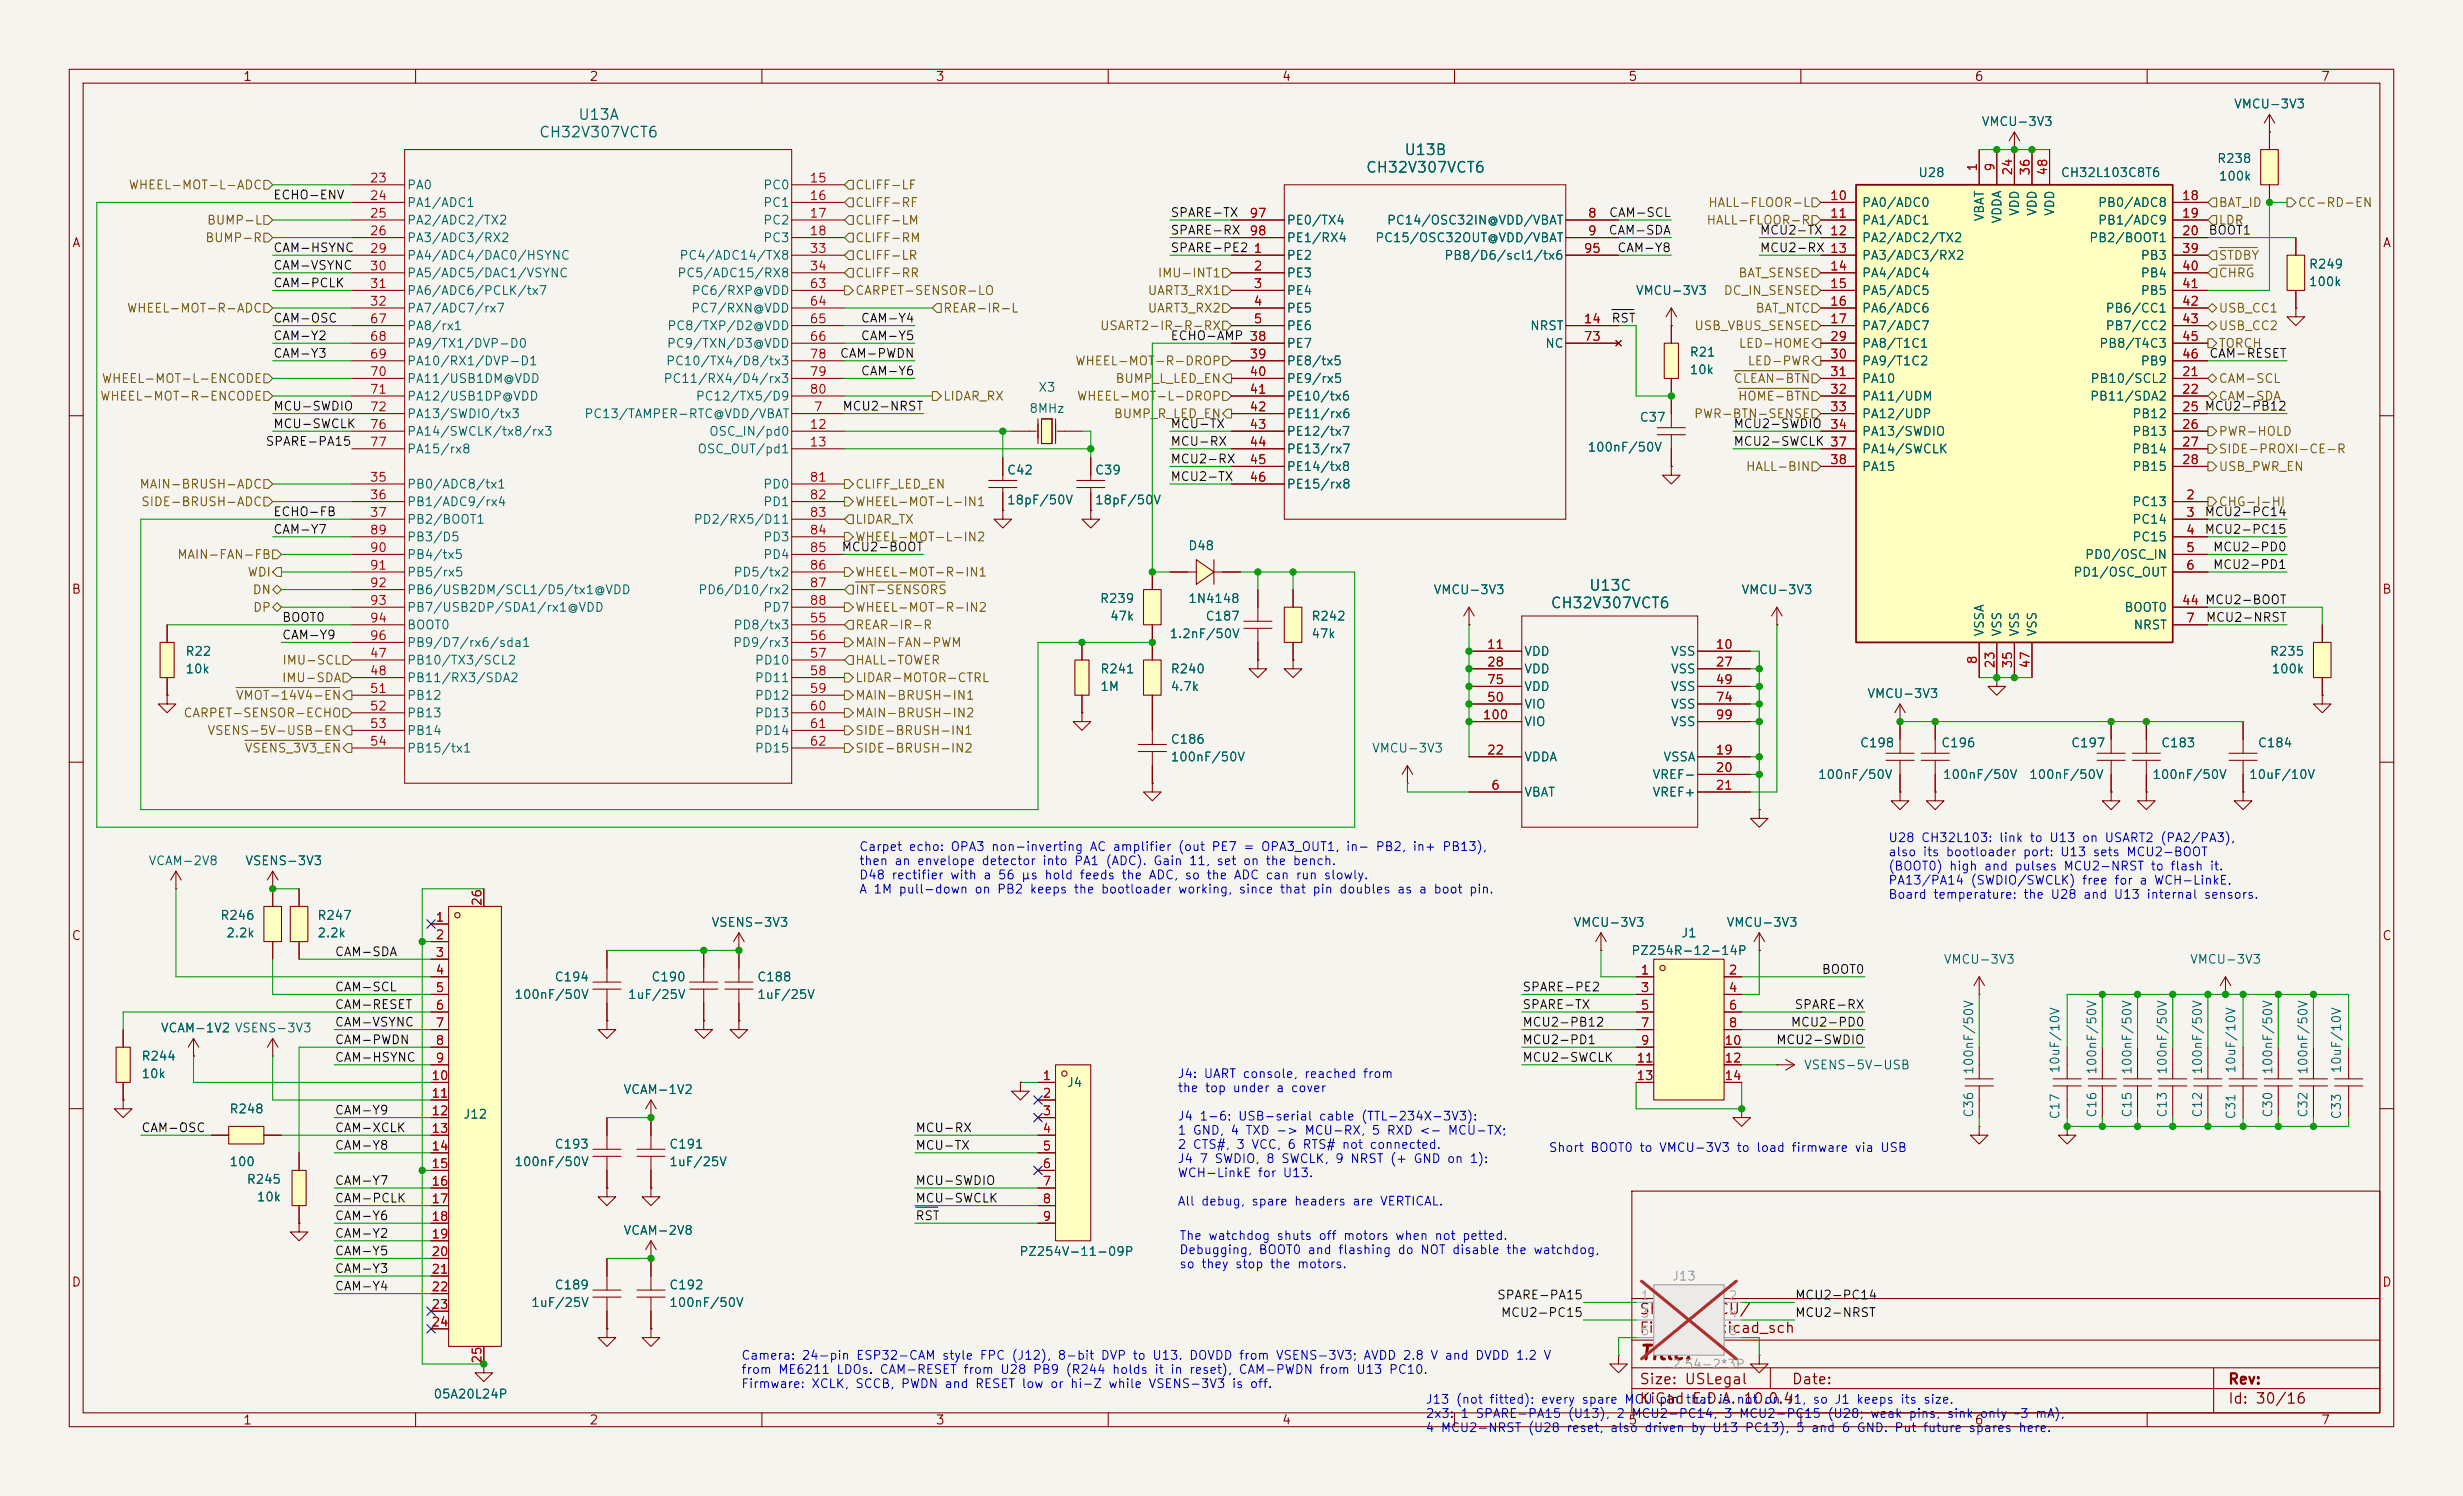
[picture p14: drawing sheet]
<svg xmlns="http://www.w3.org/2000/svg" width="356mm" height="216mm" viewBox="0 0 356 216" stroke-linecap="round" stroke-linejoin="round" font-family="sans-serif">
<defs><g id="words">
<text font-size="2" fill="#840000" x="236.6" y="196.7">Title:</text>
<g font-size="1.5" fill="#006464">
<text x="83.4" y="17.7">U13A</text>
<text x="77.7" y="20.2">CH32V307VCT6</text>
<text x="202.7" y="22.8">U13B</text>
<text x="197.1" y="25.3">CH32V307VCT6</text>
<text x="223.8" y="88.2">CH32V307VCT6</text>
<text x="229.3" y="85.6">U13C</text>
</g>
<g font-size="1.5" fill="#840000">
<text x="236.6" y="190">Sheet: /MCU/</text>
<text x="236.6" y="192.7">File: MCU.kicad_sch</text>
<text x="236.6" y="202.9">KiCad E.D.A. 10.0.4</text>
<text x="236.6" y="200.1">Size: USLegal</text>
<text x="258.6" y="200.1">Date:</text>
<text x="321.6" y="200.1">Rev:</text>
<text x="321.6" y="202.9">Id: 30/16</text>
</g>
<g font-size="1.3" fill="#840000">
<text x="35" y="12">1</text>
<text x="85" y="12">2</text>
<text x="135" y="12">3</text>
<text x="185" y="12">4</text>
<text x="235" y="12">5</text>
<text x="285" y="12">6</text>
<text x="335" y="12">7</text>
<text x="10.3" y="36">A</text>
<text x="343.9" y="36">A</text>
<text x="10.3" y="86">B</text>
<text x="343.9" y="86">B</text>
<text x="10.3" y="136">C</text>
<text x="343.9" y="136">C</text>
<text x="10.3" y="186">D</text>
<text x="343.9" y="186">D</text>
<text x="35" y="205.9">1</text>
<text x="85" y="205.9">2</text>
<text x="135" y="205.9">3</text>
<text x="185" y="205.9">4</text>
<text x="235" y="205.9">5</text>
<text x="285" y="205.9">6</text>
<text x="335" y="205.9">7</text>
</g>
<g font-size="1.3" fill="#006464">
<text x="322.4" y="16">VMCU-3V3</text>
<text x="286" y="18.5">VMCU-3V3</text>
<text x="320" y="23.8">R238</text>
<text x="58.7" y="27.6">PA0</text>
<text x="110.1" y="27.6">PC0</text>
<text x="276.9" y="25.9">U28</text>
<text x="297.4" y="25.9">CH32L103C8T6</text>
<text x="320.3" y="26.4">100k</text>
<text x="58.7" y="30.2">PA1/ADC1</text>
<text x="58.7" y="32.7">PA2/ADC2/TX2</text>
<text x="58.7" y="35.3">PA3/ADC3/RX2</text>
<text x="110.1" y="30.2">PC1</text>
<text x="110.1" y="32.7">PC2</text>
<text x="110.1" y="35.3">PC3</text>
<text x="185.7" y="32.7">PE0/TX4</text>
<text x="185.7" y="35.3">PE1/RX4</text>
<text x="198.4" y="35.3">PC15/OSC32OUT@VDD/VBAT</text>
<text x="200.1" y="32.7">PC14/OSC32IN@VDD/VBAT</text>
<text x="268.7" y="30.2">PA0/ADC0</text>
<text x="268.7" y="32.7">PA1/ADC1</text>
<text x="268.7" y="35.3">PA2/ADC2/TX2</text>
<text x="286.7" y="32.1" transform="rotate(-90 286.7 32.1)">VBAT</text>
<text x="289.3" y="32.4" transform="rotate(-90 289.3 32.4)">VDDA</text>
<text x="291.8" y="31.3" transform="rotate(-90 291.8 31.3)">VDD</text>
<text x="294.3" y="31.3" transform="rotate(-90 294.3 31.3)">VDD</text>
<text x="296.9" y="31.3" transform="rotate(-90 296.9 31.3)">VDD</text>
<text x="301.5" y="35.3">PB2/BOOT1</text>
<text x="302.8" y="30.2">PB0/ADC8</text>
<text x="302.8" y="32.7">PB1/ADC9</text>
<text x="58.7" y="37.8">PA4/ADC4/DAC0/HSYNC</text>
<text x="58.7" y="40.3">PA5/ADC5/DAC1/VSYNC</text>
<text x="97.7" y="40.3">PC5/ADC15/RX8</text>
<text x="98" y="37.8">PC4/ADC14/TX8</text>
<text x="185.7" y="37.8">PE2</text>
<text x="185.7" y="40.3">PE3</text>
<text x="208.4" y="37.8">PB8/D6/scl1/tx6</text>
<text x="268.7" y="37.8">PA3/ADC3/RX2</text>
<text x="268.7" y="40.3">PA4/ADC4</text>
<text x="309" y="37.8">PB3</text>
<text x="309" y="40.3">PB4</text>
<text x="333.3" y="39.1">R249</text>
<text x="333.3" y="41.6">100k</text>
<text x="58.7" y="42.9">PA6/ADC6/PCLK/tx7</text>
<text x="58.7" y="45.4">PA7/ADC7/rx7</text>
<text x="58.7" y="48">PA8/rx1</text>
<text x="96.2" y="48">PC8/TXP/D2@VDD</text>
<text x="99.7" y="45.4">PC7/RXN@VDD</text>
<text x="99.8" y="42.9">PC6/RXP@VDD</text>
<text x="185.7" y="42.9">PE4</text>
<text x="185.7" y="45.4">PE5</text>
<text x="185.7" y="48">PE6</text>
<text x="220.8" y="48">NRST</text>
<text x="236.1" y="42.9">VMCU-3V3</text>
<text x="268.7" y="42.9">PA5/ADC5</text>
<text x="268.7" y="45.4">PA6/ADC6</text>
<text x="268.7" y="48">PA7/ADC7</text>
<text x="303.9" y="45.4">PB6/CC1</text>
<text x="303.9" y="48">PB7/CC2</text>
<text x="309" y="42.9">PB5</text>
<text x="58.7" y="50.5">PA9/TX1/DVP-D0</text>
<text x="58.7" y="53">PA10/RX1/DVP-D1</text>
<text x="96.1" y="53">PC10/TX4/D8/tx3</text>
<text x="96.2" y="50.5">PC9/TXN/D3@VDD</text>
<text x="185.7" y="50.5">PE7</text>
<text x="185.7" y="53">PE8/tx5</text>
<text x="223" y="50.5">NC</text>
<text x="243.8" y="51.8">R21</text>
<text x="268.7" y="50.5">PA8/T1C1</text>
<text x="268.7" y="53">PA9/T1C2</text>
<text x="303" y="50.5">PB8/T4C3</text>
<text x="309" y="53">PB9</text>
<text x="58.7" y="55.6">PA11/USB1DM@VDD</text>
<text x="58.7" y="58.1">PA12/USB1DP@VDD</text>
<text x="95.7" y="55.6">PC11/RX4/D4/rx3</text>
<text x="100.4" y="58.1">PC12/TX5/D9</text>
<text x="148.5" y="59.9">8MHz</text>
<text x="149.8" y="56.9">X3</text>
<text x="185.7" y="55.6">PE9/rx5</text>
<text x="185.7" y="58.1">PE10/tx6</text>
<text x="243.8" y="54.3">10k</text>
<text x="268.7" y="55.6">PA10</text>
<text x="268.7" y="58.1">PA11/UDM</text>
<text x="301.7" y="58.1">PB11/SDA2</text>
<text x="301.7" y="55.6">PB10/SCL2</text>
<text x="58.7" y="60.7">PA13/SWDIO/tx3</text>
<text x="58.7" y="63.2">PA14/SWCLK/tx8/rx3</text>
<text x="58.7" y="65.7">PA15/rx8</text>
<text x="84.3" y="60.7">PC13/TAMPER-RTC@VDD/VBAT</text>
<text x="100.6" y="65.7">OSC_OUT/pd1</text>
<text x="102.3" y="63.2">OSC_IN/pd0</text>
<text x="185.7" y="60.7">PE11/rx6</text>
<text x="185.7" y="63.2">PE12/tx7</text>
<text x="185.7" y="65.7">PE13/rx7</text>
<text x="229.1" y="65.5">100nF/50V</text>
<text x="236.6" y="61.2">C37</text>
<text x="268.7" y="60.7">PA12/UDP</text>
<text x="268.7" y="63.2">PA13/SWDIO</text>
<text x="268.7" y="65.7">PA14/SWCLK</text>
<text x="307.8" y="60.7">PB12</text>
<text x="307.8" y="63.2">PB13</text>
<text x="307.8" y="65.7">PB14</text>
<text x="58.7" y="70.8">PB0/ADC8/tx1</text>
<text x="110.1" y="70.8">PD0</text>
<text x="145.3" y="68.8">C42</text>
<text x="158" y="68.8">C39</text>
<text x="185.7" y="68.3">PE14/tx8</text>
<text x="185.7" y="70.8">PE15/rx8</text>
<text x="268.7" y="68.3">PA15</text>
<text x="307.8" y="68.3">PB15</text>
<text x="58.7" y="73.4">PB1/ADC9/rx4</text>
<text x="58.7" y="75.9">PB2/BOOT1</text>
<text x="100.1" y="75.9">PD2/RX5/D11</text>
<text x="110.1" y="73.4">PD1</text>
<text x="145.3" y="73.1">18pF/50V</text>
<text x="158" y="73.1">18pF/50V</text>
<text x="307.8" y="73.4">PC13</text>
<text x="307.8" y="75.9">PC14</text>
<text x="58.7" y="78.4">PB3/D5</text>
<text x="58.7" y="81">PB4/tx5</text>
<text x="58.7" y="83.5">PB5/rx5</text>
<text x="105.8" y="83.5">PD5/tx2</text>
<text x="110.1" y="78.4">PD3</text>
<text x="110.1" y="81">PD4</text>
<text x="171.5" y="79.7">D48</text>
<text x="299.2" y="83.5">PD1/OSC_OUT</text>
<text x="300.9" y="81">PD0/OSC_IN</text>
<text x="307.8" y="78.4">PC15</text>
<text x="58.7" y="86.1">PB6/USB2DM/SCL1/D5/tx1@VDD</text>
<text x="58.7" y="88.6">PB7/USB2DP/SDA1/rx1@VDD</text>
<text x="100.7" y="86.1">PD6/D10/rx2</text>
<text x="110.1" y="88.6">PD7</text>
<text x="158.7" y="87.3">R239</text>
<text x="160.2" y="89.9">47k</text>
<text x="171.5" y="87.3">1N4148</text>
<text x="174" y="89.9">C187</text>
<text x="189.2" y="89.9">R242</text>
<text x="206.9" y="86.1">VMCU-3V3</text>
<text x="251.3" y="86.1">VMCU-3V3</text>
<text x="306.6" y="88.6">BOOT0</text>
<text x="26.7" y="95">R22</text>
<text x="58.7" y="91.1">BOOT0</text>
<text x="58.7" y="93.7">PB9/D7/rx6/sda1</text>
<text x="105.7" y="93.7">PD9/rx3</text>
<text x="105.8" y="91.1">PD8/tx3</text>
<text x="168.8" y="92.4">1.2nF/50V</text>
<text x="189.2" y="92.4">47k</text>
<text x="220" y="95">VDD</text>
<text x="241.1" y="95">VSS</text>
<text x="286.7" y="91.9" transform="rotate(-90 286.7 91.9)">VSSA</text>
<text x="289.3" y="91.9" transform="rotate(-90 289.3 91.9)">VSS</text>
<text x="291.8" y="91.9" transform="rotate(-90 291.8 91.9)">VSS</text>
<text x="294.3" y="91.9" transform="rotate(-90 294.3 91.9)">VSS</text>
<text x="307.9" y="91.1">NRST</text>
<text x="327.6" y="95">R235</text>
<text x="26.7" y="97.5">10k</text>
<text x="58.7" y="96.2">PB10/TX3/SCL2</text>
<text x="58.7" y="98.8">PB11/RX3/SDA2</text>
<text x="58.7" y="101.3">PB12</text>
<text x="108.9" y="96.2">PD10</text>
<text x="108.9" y="98.8">PD11</text>
<text x="108.9" y="101.3">PD12</text>
<text x="158.8" y="97.5">R241</text>
<text x="158.8" y="100">1M</text>
<text x="168.9" y="97.5">R240</text>
<text x="168.9" y="100">4.7k</text>
<text x="220" y="97.5">VDD</text>
<text x="220" y="100">VDD</text>
<text x="241.1" y="97.5">VSS</text>
<text x="241.1" y="100">VSS</text>
<text x="269.5" y="101">VMCU-3V3</text>
<text x="327.9" y="97.5">100k</text>
<text x="58.7" y="103.8">PB13</text>
<text x="58.7" y="106.4">PB14</text>
<text x="108.9" y="103.8">PD13</text>
<text x="108.9" y="106.4">PD14</text>
<text x="168.9" y="107.7">C186</text>
<text x="220" y="102.6">VIO</text>
<text x="220" y="105.1">VIO</text>
<text x="241.1" y="102.6">VSS</text>
<text x="241.1" y="105.1">VSS</text>
<text x="58.7" y="108.9">PB15/tx1</text>
<text x="108.9" y="108.9">PD15</text>
<text x="168.9" y="110.2">100nF/50V</text>
<text x="198" y="108.9">VMCU-3V3</text>
<text x="220" y="110.2">VDDA</text>
<text x="238.5" y="112.7">VREF-</text>
<text x="240.1" y="110.2">VSSA</text>
<text x="262.4" y="112.7">100nF/50V</text>
<text x="268.4" y="108.2">C198</text>
<text x="280.2" y="108.2">C196</text>
<text x="280.4" y="112.7">100nF/50V</text>
<text x="292.9" y="112.7">100nF/50V</text>
<text x="298.9" y="108.2">C197</text>
<text x="310.7" y="112.7">100nF/50V</text>
<text x="311.9" y="108.2">C183</text>
<text x="324.6" y="112.7">10uF/10V</text>
<text x="325.9" y="108.2">C184</text>
<text x="220" y="115.3">VBAT</text>
<text x="238.5" y="115.3">VREF+</text>
<text x="21.3" y="125.2">VCAM-2V8</text>
<text x="35.3" y="125.2">VSENS-3V3</text>
<text x="31.7" y="133.1">R246</text>
<text x="32.6" y="135.6">2.2k</text>
<text x="45.7" y="133.1">R247</text>
<text x="45.7" y="135.6">2.2k</text>
<text x="102.6" y="134.1">VSENS-3V3</text>
<text x="227.1" y="134.1">VMCU-3V3</text>
<text x="242.6" y="135.6">J1</text>
<text x="249.2" y="134.1">VMCU-3V3</text>
<text x="80" y="141.9">C194</text>
<text x="93.9" y="141.9">C190</text>
<text x="109.2" y="141.9">C188</text>
<text x="235.4" y="138.1">PZ254R-12-14P</text>
<text x="280.5" y="139.4">VMCU-3V3</text>
<text x="316.1" y="139.4">VMCU-3V3</text>
<text x="23.1" y="149.3">VCAM-1V2 VSENS-3V3</text>
<text x="23.1" y="149.3">VCAM-1V2</text>
<text x="74.2" y="144.5">100nF/50V</text>
<text x="90.6" y="144.5">1uF/25V</text>
<text x="109.2" y="144.5">1uF/25V</text>
<text x="20.3" y="153.4">R244</text>
<text x="20.3" y="155.9">10k</text>
<text x="260.4" y="154.6">VSENS-5V-USB</text>
<text x="285.2" y="155.2" transform="rotate(-90 285.2 155.2)">100nF/50V</text>
<text x="297.6" y="155" transform="rotate(-90 297.6 155)">10uF/10V</text>
<text x="303" y="155.2" transform="rotate(-90 303 155.2)">100nF/50V</text>
<text x="308.1" y="155.2" transform="rotate(-90 308.1 155.2)">100nF/50V</text>
<text x="313.1" y="155.2" transform="rotate(-90 313.1 155.2)">100nF/50V</text>
<text x="318.2" y="155.2" transform="rotate(-90 318.2 155.2)">100nF/50V</text>
<text x="323" y="155" transform="rotate(-90 323 155)">10uF/10V</text>
<text x="328.4" y="155.2" transform="rotate(-90 328.4 155.2)">100nF/50V</text>
<text x="333.5" y="155.2" transform="rotate(-90 333.5 155.2)">100nF/50V</text>
<text x="338.3" y="155" transform="rotate(-90 338.3 155)">10uF/10V</text>
<text x="33" y="161">R248</text>
<text x="66.8" y="161.8">J12</text>
<text x="89.9" y="158.2">VCAM-1V2</text>
<text x="153.9" y="157.2">J4</text>
<text x="285.2" y="161.4" transform="rotate(-90 285.2 161.4)">C36</text>
<text x="297.6" y="161.6" transform="rotate(-90 297.6 161.6)">C17</text>
<text x="303" y="161.4" transform="rotate(-90 303 161.4)">C16</text>
<text x="308.1" y="161.4" transform="rotate(-90 308.1 161.4)">C15</text>
<text x="313.1" y="161.4" transform="rotate(-90 313.1 161.4)">C13</text>
<text x="318.2" y="161.4" transform="rotate(-90 318.2 161.4)">C12</text>
<text x="323" y="161.6" transform="rotate(-90 323 161.6)">C31</text>
<text x="328.4" y="161.4" transform="rotate(-90 328.4 161.4)">C30</text>
<text x="333.5" y="161.4" transform="rotate(-90 333.5 161.4)">C32</text>
<text x="338.3" y="161.6" transform="rotate(-90 338.3 161.6)">C33</text>
<text x="80" y="166.1">C193</text>
<text x="96.5" y="166.1">C191</text>
<text x="33" y="168.6">100</text>
<text x="35.5" y="171.2">R245</text>
<text x="37" y="173.7">10k</text>
<text x="74.2" y="168.6">100nF/50V</text>
<text x="96.5" y="168.6">1uF/25V</text>
<text x="89.9" y="178.5">VCAM-2V8</text>
<text x="147.1" y="181.6">PZ254V-11-09P</text>
<text x="76.6" y="188.9">1uF/25V</text>
<text x="80" y="186.4">C189</text>
<text x="96.5" y="186.4">C192</text>
<text x="96.5" y="188.9">100nF/50V</text>
<text x="62.5" y="202.1">05A20L24P</text>
</g>
<g font-size="1.3" fill="#725600">
<text x="18.5" y="27.6">WHEEL-MOT-L-ADC</text>
<text x="123.4" y="27.6">CLIFF-LF</text>
<text x="29.5" y="35.3">BUMP-R</text>
<text x="29.8" y="32.7">BUMP-L</text>
<text x="123.4" y="32.7">CLIFF-LM</text>
<text x="123.4" y="30.2">CLIFF-RF</text>
<text x="123.4" y="35.3">CLIFF-RM</text>
<text x="246.3" y="32.7">HALL-FLOOR-R</text>
<text x="246.5" y="30.2">HALL-FLOOR-L</text>
<text x="320.2" y="32.7">LDR</text>
<text x="320.2" y="30.2">BAT_ID</text>
<text x="331.7" y="30.2">CC-RD-EN</text>
<text x="123.4" y="40.3">CLIFF-RR</text>
<text x="123.4" y="37.8">CLIFF-LR</text>
<text x="167.1" y="40.3">IMU-INT1</text>
<text x="250.9" y="40.3">BAT_SENSE</text>
<text x="320.2" y="40.3">CHRG</text>
<text x="320.2" y="37.8">STDBY</text>
<text x="18.2" y="45.4">WHEEL-MOT-R-ADC</text>
<text x="123.4" y="42.9">CARPET-SENSOR-LO</text>
<text x="136.1" y="45.4">REAR-IR-L</text>
<text x="158.7" y="48">USART2-IR-R-RX</text>
<text x="165.6" y="42.9">UART3_RX1</text>
<text x="165.6" y="45.4">UART3_RX2</text>
<text x="244.5" y="48">USB_VBUS_SENSE</text>
<text x="248.8" y="42.9">DC_IN_SENSE</text>
<text x="253.4" y="45.4">BAT_NTC</text>
<text x="320.2" y="45.4">USB_CC1</text>
<text x="320.2" y="48">USB_CC2</text>
<text x="155.2" y="53">WHEEL-MOT-R-DROP</text>
<text x="250.9" y="50.5">LED-HOME</text>
<text x="252.2" y="53">LED-PWR</text>
<text x="320.2" y="50.5">TORCH</text>
<text x="14.4" y="58.1">WHEEL-MOT-R-ENCODE</text>
<text x="14.6" y="55.6">WHEEL-MOT-L-ENCODE</text>
<text x="136.1" y="58.1">LIDAR_RX</text>
<text x="155.4" y="58.1">WHEEL-MOT-L-DROP</text>
<text x="161" y="55.6">BUMP_L_LED_EN</text>
<text x="250.2" y="55.6">CLEAN-BTN</text>
<text x="250.8" y="58.1">HOME-BTN</text>
<text x="320.2" y="55.6">CAM-SCL</text>
<text x="320.2" y="58.1">CAM-SDA</text>
<text x="160.7" y="60.7">BUMP_R_LED_EN</text>
<text x="244.5" y="60.7">PWR-BTN-SENSE</text>
<text x="320.2" y="63.2">PWR-HOLD</text>
<text x="320.2" y="65.7">SIDE-PROXI-CE-R</text>
<text x="20" y="70.8">MAIN-BRUSH-ADC</text>
<text x="123.4" y="70.8">CLIFF_LED_EN</text>
<text x="252" y="68.3">HALL-BIN</text>
<text x="320.2" y="68.3">USB_PWR_EN</text>
<text x="20.3" y="73.4">SIDE-BRUSH-ADC</text>
<text x="123.4" y="75.9">LIDAR_TX</text>
<text x="123.4" y="73.4">WHEEL-MOT-L-IN1</text>
<text x="320.2" y="73.4">CHG-I-HI</text>
<text x="25.5" y="81">MAIN-FAN-FB</text>
<text x="35.7" y="83.5">WDI</text>
<text x="123.4" y="78.4">WHEEL-MOT-L-IN2</text>
<text x="123.4" y="83.5">WHEEL-MOT-R-IN1</text>
<text x="36.4" y="86.1">DN</text>
<text x="36.4" y="88.6">DP</text>
<text x="123.4" y="86.1">INT-SENSORS</text>
<text x="123.4" y="88.6">WHEEL-MOT-R-IN2</text>
<text x="123.4" y="91.1">REAR-IR-R</text>
<text x="123.4" y="93.7">MAIN-FAN-PWM</text>
<text x="34" y="101.3">VMOT-14V4-EN</text>
<text x="40.6" y="98.8">IMU-SDA</text>
<text x="40.7" y="96.2">IMU-SCL</text>
<text x="123.4" y="101.3">MAIN-BRUSH-IN1</text>
<text x="123.4" y="96.2">HALL-TOWER</text>
<text x="123.4" y="98.8">LIDAR-MOTOR-CTRL</text>
<text x="26.4" y="103.8">CARPET-SENSOR-ECHO</text>
<text x="29.8" y="106.4">VSENS-5V-USB-EN</text>
<text x="123.4" y="106.4">SIDE-BRUSH-IN1</text>
<text x="123.4" y="103.8">MAIN-BRUSH-IN2</text>
<text x="35.2" y="108.9">VSENS_3V3_EN</text>
<text x="123.4" y="108.9">SIDE-BRUSH-IN2</text>
</g>
<g font-size="1.3" fill="#0f0f0f">
<text x="39.4" y="29.1">ECHO-ENV</text>
<text x="168.9" y="34.2">SPARE-RX</text>
<text x="168.9" y="31.6">SPARE-TX</text>
<text x="232.1" y="34.2">CAM-SDA</text>
<text x="232.2" y="31.6">CAM-SCL</text>
<text x="254" y="34.2">MCU2-TX</text>
<text x="318.8" y="34.2">BOOT1</text>
<text x="39.4" y="39.2">CAM-VSYNC</text>
<text x="39.4" y="41.8">CAM-PCLK</text>
<text x="39.4" y="36.7">CAM-HSYNC</text>
<text x="168.9" y="36.7">SPARE-PE2</text>
<text x="233.4" y="36.7">CAM-Y8</text>
<text x="254" y="36.7">MCU2-RX 13</text>
<text x="39.4" y="46.9">CAM-OSC</text>
<text x="124.2" y="46.9">CAM-Y4</text>
<text x="232.6" y="46.9">RST</text>
<text x="39.4" y="49.4">CAM-Y2</text>
<text x="39.4" y="51.9">CAM-Y3</text>
<text x="121.2" y="51.9">CAM-PWDN</text>
<text x="124.2" y="49.4">CAM-Y5</text>
<text x="168.9" y="49.4">ECHO-AMP 38</text>
<text x="318.9" y="51.9">CAM-RESET</text>
<text x="39.4" y="59.6">MCU-SWDIO</text>
<text x="121.5" y="59.6">MCU2-NRST</text>
<text x="124.2" y="54.5">CAM-Y6</text>
<text x="38.3" y="64.6">SPARE-PA15</text>
<text x="39.4" y="62.1">MCU-SWCLK</text>
<text x="168.9" y="64.6">MCU-RX</text>
<text x="168.9" y="62.1">MCU-TX</text>
<text x="250.2" y="64.6">MCU2-SWCLK 37</text>
<text x="250.2" y="62.1">MCU2-SWDIO</text>
<text x="168.9" y="67.2">MCU2-RX</text>
<text x="168.9" y="69.7">MCU2-TX</text>
<text x="39.4" y="74.8">ECHO-FB</text>
<text x="39.4" y="77.3">CAM-Y7</text>
<text x="318.2" y="74.8">MCU2-PC14</text>
<text x="318.2" y="77.3">MCU2-PC15</text>
<text x="121.4" y="79.9">MCU2-BOOT</text>
<text x="319.4" y="82.4">MCU2-PD1</text>
<text x="319.4" y="79.9">MCU2-PD0</text>
<text x="40.6" y="90">BOOT0</text>
<text x="40.6" y="92.6">CAM-Y9</text>
<text x="318.4" y="90">MCU2-NRST</text>
<text x="48.3" y="138.3">CAM-SDA</text>
<text x="48.3" y="143.4">CAM-SCL</text>
<text x="219.7" y="143.4">SPARE-PE2</text>
<text x="262.9" y="140.8">BOOT0</text>
<text x="48.3" y="145.9">CAM-RESET</text>
<text x="48.3" y="148.5">CAM-VSYNC</text>
<text x="219.7" y="148.5">MCU2-PB12</text>
<text x="219.7" y="145.9">SPARE-TX</text>
<text x="258.5" y="148.5">MCU2-PD0</text>
<text x="259" y="145.9">SPARE-RX</text>
<text x="48.3" y="151">CAM-PWDN</text>
<text x="48.3" y="153.5">CAM-HSYNC</text>
<text x="219.7" y="151">MCU2-PD1</text>
<text x="219.7" y="153.5">MCU2-SWCLK</text>
<text x="256.3" y="151">MCU2-SWDIO</text>
<text x="48.3" y="161.2">CAM-Y9</text>
<text x="20.3" y="163.7">CAM-OSC</text>
<text x="48.3" y="163.7">CAM-XCLK</text>
<text x="48.3" y="166.2">CAM-Y8</text>
<text x="132.1" y="166.2">MCU-TX</text>
<text x="132.1" y="163.7">MCU-RX</text>
<text x="48.3" y="173.9">CAM-PCLK</text>
<text x="48.3" y="171.3">CAM-Y7</text>
<text x="132.1" y="173.9">MCU-SWCLK</text>
<text x="132.1" y="171.3">MCU-SWDIO</text>
<text x="48.3" y="176.4">CAM-Y6</text>
<text x="48.3" y="178.9">CAM-Y2</text>
<text x="132.1" y="176.4">RST</text>
<text x="48.3" y="181.5">CAM-Y5</text>
<text x="48.3" y="184">CAM-Y3</text>
<text x="48.3" y="186.6">CAM-Y4</text>
<text x="216.1" y="187.8">SPARE-PA15</text>
<text x="216.6" y="190.4">MCU2-PC15</text>
<text x="259.1" y="190.4">MCU2-NRST</text>
<text x="259.1" y="187.8">MCU2-PC14</text>
</g>
<g font-size="1.3" fill="#a90000">
<text x="53.3" y="26.6">23</text>
<text x="53.3" y="29.2">24</text>
<text x="116.8" y="26.6">15</text>
<text x="116.8" y="29.2">16</text>
<text x="264.1" y="29.2">10</text>
<text x="285.7" y="24.8" transform="rotate(-90 285.7 24.8)">1</text>
<text x="288.3" y="24.8" transform="rotate(-90 288.3 24.8)">9</text>
<text x="290.8" y="25.4" transform="rotate(-90 290.8 25.4)">24</text>
<text x="293.3" y="25.4" transform="rotate(-90 293.3 25.4)">36</text>
<text x="295.9" y="25.4" transform="rotate(-90 295.9 25.4)">48</text>
<text x="314.9" y="29.2">18</text>
<text x="53.3" y="31.7">25</text>
<text x="53.3" y="34.3">26</text>
<text x="116.8" y="31.7">17</text>
<text x="116.8" y="34.3">18</text>
<text x="180.3" y="31.7">97</text>
<text x="180.3" y="34.3">98</text>
<text x="229.2" y="31.7">8</text>
<text x="229.2" y="34.3">9</text>
<text x="264.1" y="31.7">11</text>
<text x="264.1" y="34.3">12</text>
<text x="314.9" y="31.7">19</text>
<text x="314.9" y="34.3">20</text>
<text x="53.3" y="36.8">29</text>
<text x="53.3" y="39.3">30</text>
<text x="53.3" y="41.9">31</text>
<text x="116.8" y="36.8">33</text>
<text x="116.8" y="39.3">34</text>
<text x="116.8" y="41.9">63</text>
<text x="180.9" y="36.8">1</text>
<text x="180.9" y="39.3">2</text>
<text x="180.9" y="41.9">3</text>
<text x="228.6" y="36.8">95</text>
<text x="264.1" y="39.3">14</text>
<text x="264.1" y="41.9">15</text>
<text x="264.1" y="36.8">13</text>
<text x="314.9" y="36.8">39</text>
<text x="314.9" y="39.3">40</text>
<text x="314.9" y="41.9">41</text>
<text x="53.3" y="44.4">32</text>
<text x="53.3" y="47">67</text>
<text x="116.8" y="44.4">64</text>
<text x="116.8" y="47">65</text>
<text x="180.9" y="44.4">4</text>
<text x="180.9" y="47">5</text>
<text x="228.6" y="47">14</text>
<text x="264.1" y="44.4">16</text>
<text x="264.1" y="47">17</text>
<text x="314.9" y="44.4">42</text>
<text x="314.9" y="47">43</text>
<text x="53.3" y="49.5">68</text>
<text x="53.3" y="52">69</text>
<text x="116.8" y="49.5">66</text>
<text x="116.8" y="52">78</text>
<text x="180.3" y="52">39</text>
<text x="180.3" y="49.5">38</text>
<text x="228.6" y="49.5">73</text>
<text x="264.1" y="49.5">29</text>
<text x="264.1" y="52">30</text>
<text x="314.9" y="49.5">45</text>
<text x="314.9" y="52">46</text>
<text x="53.3" y="54.6">70</text>
<text x="53.3" y="57.1">71</text>
<text x="53.3" y="59.7">72</text>
<text x="116.8" y="54.6">79</text>
<text x="116.8" y="57.1">80</text>
<text x="117.4" y="59.7">7</text>
<text x="180.3" y="54.6">40</text>
<text x="180.3" y="57.1">41</text>
<text x="180.3" y="59.7">42</text>
<text x="264.1" y="54.6">31</text>
<text x="264.1" y="57.1">32</text>
<text x="264.1" y="59.7">33</text>
<text x="314.9" y="54.6">21</text>
<text x="314.9" y="57.1">22</text>
<text x="314.9" y="59.7">25 MCU2-PB12</text>
<text x="314.9" y="59.7">25</text>
<text x="53.3" y="62.2">76</text>
<text x="53.3" y="64.7">77</text>
<text x="116.8" y="62.2">12</text>
<text x="116.8" y="64.7">13</text>
<text x="180.3" y="62.2">43</text>
<text x="180.3" y="64.7">44</text>
<text x="264.1" y="62.2">34</text>
<text x="264.1" y="64.7">37</text>
<text x="314.9" y="62.2">26</text>
<text x="314.9" y="64.7">27</text>
<text x="53.3" y="69.8">35</text>
<text x="116.8" y="69.8">81</text>
<text x="180.3" y="67.3">45</text>
<text x="180.3" y="69.8">46</text>
<text x="264.1" y="67.3">38</text>
<text x="314.9" y="67.3">28</text>
<text x="53.3" y="72.4">36</text>
<text x="53.3" y="74.9">37</text>
<text x="53.3" y="77.4">89</text>
<text x="116.8" y="72.4">82</text>
<text x="116.8" y="74.9">83</text>
<text x="116.8" y="77.4">84</text>
<text x="315.5" y="72.4">2</text>
<text x="315.5" y="74.9">3</text>
<text x="315.5" y="77.4">4</text>
<text x="53.3" y="80">90</text>
<text x="53.3" y="82.5">91</text>
<text x="116.8" y="80">85</text>
<text x="116.8" y="82.5">86</text>
<text x="315.5" y="80">5</text>
<text x="315.5" y="82.5">6</text>
<text x="53.3" y="85.1">92</text>
<text x="53.3" y="87.6">93</text>
<text x="116.8" y="85.1">87</text>
<text x="116.8" y="87.6">88</text>
<text x="314.9" y="87.6">44 MCU2-BOOT</text>
<text x="314.9" y="87.6">44</text>
<text x="53.3" y="95.2">47</text>
<text x="53.3" y="90.1">94</text>
<text x="53.3" y="92.7">96</text>
<text x="116.8" y="90.1">55</text>
<text x="116.8" y="92.7">56</text>
<text x="116.8" y="95.2">57</text>
<text x="214.6" y="94">11</text>
<text x="247.6" y="94">10</text>
<text x="285.7" y="96" transform="rotate(-90 285.7 96)">8</text>
<text x="315.5" y="90.1">7</text>
<text x="53.3" y="97.8">48</text>
<text x="53.3" y="100.3">51</text>
<text x="116.8" y="97.8">58</text>
<text x="116.8" y="100.3">59</text>
<text x="214.6" y="96.5">28</text>
<text x="214.6" y="101.6">50</text>
<text x="214.6" y="99">75</text>
<text x="247.6" y="96.5">27</text>
<text x="247.6" y="99">49</text>
<text x="247.6" y="101.6">74</text>
<text x="288.3" y="96.6" transform="rotate(-90 288.3 96.6)">23</text>
<text x="290.8" y="96.6" transform="rotate(-90 290.8 96.6)">35</text>
<text x="293.3" y="96.6" transform="rotate(-90 293.3 96.6)">47</text>
<text x="53.3" y="102.8">52</text>
<text x="53.3" y="105.4">53</text>
<text x="53.3" y="107.9">54</text>
<text x="116.8" y="102.8">60</text>
<text x="116.8" y="105.4">61</text>
<text x="116.8" y="107.9">62</text>
<text x="214" y="104.1">100</text>
<text x="247.6" y="104.1">99</text>
<text x="214.6" y="109.2">22</text>
<text x="247.6" y="109.2">19</text>
<text x="247.6" y="111.7">20</text>
<text x="215.2" y="114.3">6</text>
<text x="247.6" y="114.3">21</text>
<text x="69.8" y="130.9" transform="rotate(-90 69.8 130.9)">26</text>
<text x="62.8" y="133.3">1</text>
<text x="62.8" y="135.9">2</text>
<text x="62.8" y="138.4">3</text>
<text x="62.8" y="140.9">4</text>
<text x="62.8" y="143.5">5</text>
<text x="236.8" y="140.9">1</text>
<text x="236.8" y="143.5">3</text>
<text x="249.5" y="140.9">2</text>
<text x="249.5" y="143.5">4</text>
<text x="62.8" y="146">6</text>
<text x="62.8" y="148.6">7</text>
<text x="236.8" y="146">5</text>
<text x="236.8" y="148.6">7</text>
<text x="249.5" y="146">6</text>
<text x="249.5" y="148.6">8</text>
<text x="62.8" y="151.1">8</text>
<text x="62.8" y="153.6">9</text>
<text x="236.2" y="153.6">11</text>
<text x="236.8" y="151.1">9</text>
<text x="248.9" y="151.1">10</text>
<text x="248.9" y="153.6">12</text>
<text x="62.2" y="156.2">10</text>
<text x="62.2" y="158.7">11</text>
<text x="62.2" y="161.3">12</text>
<text x="150.4" y="156.2">1</text>
<text x="150.4" y="158.7">2</text>
<text x="150.4" y="161.3">3</text>
<text x="236.2" y="156.2">13</text>
<text x="248.9" y="156.2">14</text>
<text x="62.2" y="163.8">13</text>
<text x="62.2" y="166.3">14</text>
<text x="150.4" y="163.8">4</text>
<text x="150.4" y="166.3">5</text>
<text x="62.2" y="168.9">15</text>
<text x="62.2" y="171.4">16</text>
<text x="62.2" y="174">17</text>
<text x="150.4" y="168.9">6</text>
<text x="150.4" y="171.4">7</text>
<text x="150.4" y="174">8</text>
<text x="62.2" y="176.5">18</text>
<text x="62.2" y="179">19</text>
<text x="150.4" y="176.5">9</text>
<text x="62.2" y="181.6">20</text>
<text x="62.2" y="184.1">21</text>
<text x="62.2" y="186.7">22</text>
<text x="62.2" y="189.2">23</text>
<text x="62.2" y="191.7">24</text>
<text x="69.8" y="196.9" transform="rotate(-90 69.8 196.9)">25</text>
</g>
<g font-size="1.3" fill="#0000c2">
<text x="124" y="123.1">Carpet echo: OPA3 non-inverting AC amplifier (out PE7 = OPA3_OUT1, in- PB2, in+ PB13),</text>
<text x="124" y="125.2">then an envelope detector into PA1 (ADC). Gain 11, set on the bench.</text>
<text x="272.5" y="121.8">U28 CH32L103: link to U13 on USART2 (PA2/PA3),</text>
<text x="272.5" y="123.9">also its bootloader port: U13 sets MCU2-BOOT</text>
<text x="272.5" y="125.9">(BOOT0) high and pulses MCU2-NRST to flash it.</text>
<text x="124" y="127.2">D48 rectifier with a 56 µs hold feeds the ADC, so the ADC can run slowly.</text>
<text x="124" y="129.3">A 1M pull-down on PB2 keeps the bootloader working, since that pin doubles as a boot pin.</text>
<text x="272.5" y="128">PA13/PA14 (SWDIO/SWCLK) free for a WCH-LinkE.</text>
<text x="272.5" y="130">Board temperature: the U28 and U13 internal sensors.</text>
<text x="169.9" y="155.9">J4: UART console, reached from</text>
<text x="169.9" y="157.9">the top under a cover</text>
<text x="169.9" y="162">J4 1-6: USB-serial cable (TTL-234X-3V3):</text>
<text x="169.9" y="164.1">1 GND, 4 TXD -&gt; MCU-RX, 5 RXD &lt;- MCU-TX;</text>
<text x="169.9" y="166.1">2 CTS#, 3 VCC, 6 RTS# not connected.</text>
<text x="223.5" y="166.6">Short BOOT0 to VMCU-3V3 to load firmware via USB</text>
<text x="169.9" y="168.2">J4 7 SWDIO, 8 SWCLK, 9 NRST (+ GND on 1):</text>
<text x="169.9" y="170.2">WCH-LinkE for U13.</text>
<text x="169.9" y="174.3">All debug, spare headers are VERTICAL.</text>
<text x="170.2" y="179.3">The watchdog shuts off motors when not petted.</text>
<text x="170.2" y="181.3">Debugging, BOOT0 and flashing do NOT disable the watchdog,</text>
<text x="170.2" y="183.4">so they stop the motors.</text>
<text x="106.9" y="196.5">Camera: 24-pin ESP32-CAM style FPC (J12), 8-bit DVP to U13. DOVDD from VSENS-3V3; AVDD 2.8 V and DVDD 1.2 V</text>
<text x="106.9" y="198.6">from ME6211 LDOs. CAM-RESET from U28 PB9 (R244 holds it in reset), CAM-PWDN from U13 PC10.</text>
<text x="106.9" y="200.6">Firmware: XCLK, SCCB, PWDN and RESET low or hi-Z while VSENS-3V3 is off.</text>
<text x="205.7" y="202.9">J13 (not fitted): every spare MCU pin that is not on J1, so J1 keeps its size.</text>
<text x="205.7" y="204.9">2x3:</text>
<text x="205.7" y="207">4 MCU2-NRST (U28 reset, also driven by U13 PC13), 5 and 6 GND. Put future spares here.</text>
<text x="210.8" y="204.9">1 SPARE-PA15 (U13), 2 MCU2-PC14, 3 MCU2-PC15 (U28; weak pins, sink only ~3 mA),</text>
</g>
<g font-size="1.3" fill="#939391">
<text x="241.3" y="185.1">J13</text>
<text x="241.3" y="197.8">2.54-2*3P</text>
</g>
<g font-size="1.3" fill="#a5a4a2">
<text x="236.8" y="187.9">1</text>
<text x="236.8" y="190.5">3</text>
<text x="249.5" y="187.9">2</text>
<text x="249.5" y="190.5">4</text>
<text x="236.8" y="193">5</text>
<text x="249.5" y="193">6</text>
</g>
</g></defs>
<path d="M0 0h355.6v215.9h-355.6z" fill="#f5f4ef" stroke="#f5f4ef" stroke-width=".14"/>
<g fill="none" stroke="#840000" stroke-width=".15">
<path d="M10 10h335.6v195.9h-335.6zM12 12h331.6v191.9h-331.6zM60 10v2M110 10v2M160 10v2M210 10v2M260 10v2M290.8 19.1l-.7 1.2M290.8 19.1l.8 1.2M290.8 19.1v2.5M310 10v2M327.7 19.1h.1"/>
<path d="M327.7 16.5l-.8 1.3M327.7 16.5l.7 1.3M327.7 16.5v2.6M290.8 21.6h.1M10 60h2M343.6 60h2M10 110h2M343.6 110h2M10 160h2M235.6 171.9h108v32h-108zM343.6 160h2M235.6 197.4h108"/>
<path d="M235.6 193.4h108M235.6 187.4h108M255.6 197.4v3M319.6 197.4v6.5M60 203.9v2M110 203.9v2M160 203.9v2M210 203.9v2M235.6 200.4h108M260 203.9v2M310 203.9v2"/>
</g>
<path d="M326.4 21.6h2.5v5.1h-2.5z" fill="#ffffc2"/>
<path d="M327.7 19.1v2.5M326.4 21.6h2.5v5.1h-2.5zM327.7 26.7v2.5" fill="none" stroke="#840000" stroke-width=".15"/>
<path d="M155.2 95.3h2v5h-2z" fill="#ffffc2"/>
<path d="M155.2 95.3h2v5h-2zM156.2 92.7v2.6M156.2 102.9v1.2h-1.3l1.3 1.3 1.3-1.3h-1.3M156.2 102.9h.1M156.2 100.3v2.6M164.3 108.5h4.1M164.3 107.4h4.1M166.4 102.9v4.5M166.4 108.5v4.5M335.3 100.3v1.3h1.2l-1.2 1.3-1.3-1.3h1.3M335.3 100.3h.1" fill="none" stroke="#840000" stroke-width=".15"/>
<path d="M334 92.7h2.5v5.1h-2.5z" fill="#ffffc2"/>
<g fill="none" stroke="#840000" stroke-width=".15">
<path d="M288.3 97.8v1.3h1.3l-1.3 1.2-1.3-1.2h1.3M288.3 97.8h.1M334 92.7h2.5v5.1h-2.5zM335.3 90.2v2.5M335.3 97.8v2.5M274.3 104.1h.1M274.3 101.6l-.7 1.3M274.3 101.6l.8 1.3M274.3 101.6v2.5M231.1 137.2h.1M231.1 134.6l-.7 1.3M231.1 134.6l.8 1.3"/>
<path d="M231.1 134.6v2.6M296.4 156.7h4.1M296.4 155.7h4.1M298.4 151.1v4.6M298.4 156.7v4.6M332 156.7h4M332 155.7h4M334 151.1v4.6M334 156.7v4.6M337.1 156.7h4M337.1 155.7h4M339.1 151.1v4.6"/>
<path d="M339.1 156.7v4.6M92 165.9h4M92 166.9h4M94 161.3v4.6M94 166.9v4.6"/>
</g>
<path d="M268 26.7h45.7v66h-45.7z" fill="#ffffc2"/>
<path d="M268 26.7h45.7v66h-45.7z" fill="none" stroke="#840000" stroke-width=".25"/>
<g fill="none" stroke="#840000" stroke-width=".15">
<path d="M50.8 29.2h7.6M50.8 31.8h7.6M50.8 34.3h7.6M50.8 36.8h7.6M50.8 39.4h7.6M50.8 26.7h7.6M114.3 29.2h7.6M114.3 31.8h7.6M114.3 34.3h7.6M114.3 36.8h7.6M114.3 39.4h7.6M114.3 26.7h7.6"/>
<path d="M262.9 29.2h5.1M262.9 31.8h5.1M262.9 34.3h5.1M262.9 36.8h5.1M262.9 39.4h5.1M285.7 21.6v5.1M288.3 21.6v5.1M290.8 21.6v5.1M293.4 21.6v5.1M295.9 21.6v5.1M313.7 29.2h5.1M313.7 31.8h5.1"/>
<path d="M313.7 34.3h5.1M313.7 36.8h5.1M313.7 39.4h5.1M50.8 41.9h7.6M50.8 44.5h7.6M50.8 47h7.6M50.8 54.6h7.6M50.8 57.2h7.6M50.8 59.7h7.6M50.8 49.5h7.6M50.8 52.1h7.6M114.3 41.9h7.6"/>
<path d="M114.3 44.5h7.6M114.3 47h7.6M114.3 54.6h7.6M114.3 57.2h7.6M114.3 59.7h7.6M114.3 49.5h7.6M114.3 52.1h7.6M262.9 41.9h5.1M262.9 44.5h5.1M262.9 47h5.1M262.9 54.6h5.1M262.9 57.2h5.1"/>
<path d="M262.9 59.7h5.1M262.9 49.5h5.1M262.9 52.1h5.1M313.7 41.9h5.1M313.7 44.5h5.1M313.7 47h5.1M313.7 54.6h5.1M313.7 57.2h5.1M313.7 59.7h5.1M313.7 49.5h5.1M313.7 52.1h5.1M50.8 72.4h7.6"/>
<path d="M50.8 74.9h7.6M50.8 77.5h7.6M50.8 62.2h7.6M50.8 64.8h7.6M50.8 69.9h7.6M114.3 72.4h7.6M114.3 74.9h7.6M114.3 77.5h7.6M114.3 62.2h7.6M114.3 64.8h7.6M114.3 69.9h7.6M262.9 62.2h5.1"/>
<path d="M262.9 64.8h5.1M262.9 67.3h5.1M313.7 72.4h5.1M313.7 74.9h5.1M313.7 77.5h5.1M313.7 62.2h5.1M313.7 64.8h5.1M313.7 67.3h5.1M50.8 80h7.6M50.8 82.6h7.6M50.8 90.2h7.6M50.8 87.6h7.6"/>
<path d="M50.8 95.3h7.6M50.8 97.8h7.6M50.8 92.7h7.6M50.8 85.1h7.6M114.3 80h7.6M114.3 82.6h7.6M114.3 90.2h7.6M114.3 87.6h7.6M114.3 95.3h7.6M114.3 97.8h7.6M114.3 92.7h7.6M114.3 85.1h7.6"/>
<path d="M186.7 95.3v1.2h1.3l-1.3 1.3-1.3-1.3h1.3M186.7 95.3h.1M285.7 92.7v5.1M288.3 92.7v5.1M290.8 92.7v5.1M293.4 92.7v5.1M313.7 80h5.1M313.7 82.6h5.1M313.7 90.2h5.1M313.7 87.6h5.1M50.8 100.3h7.6M50.8 102.9h7.6"/>
<path d="M50.8 105.4h7.6M50.8 108h7.6M114.3 100.3h7.6M114.3 102.9h7.6M114.3 105.4h7.6M114.3 108h7.6M283.7 156.7h4.1M283.7 155.7h4.1M285.7 151.1v4.6M285.7 156.7v4.6M301.5 156.7h4.1M301.5 155.7h4.1"/>
<path d="M303.5 151.1v4.6M303.5 156.7v4.6M306.6 156.7h4M306.6 155.7h4M308.6 151.1v4.6M308.6 156.7v4.6M311.7 156.7h4M311.7 155.7h4M313.7 151.1v4.6M313.7 156.7v4.6M316.7 156.7h4.1M316.7 155.7h4.1"/>
<path d="M318.8 151.1v4.6M318.8 156.7v4.6M321.8 156.7h4.1M321.8 155.7h4.1M323.8 151.1v4.6M323.8 156.7v4.6M326.9 156.7h4.1M326.9 155.7h4.1M328.9 151.1v4.6M328.9 156.7v4.6M85.6 166.9h4.1M85.6 165.9h4.1"/>
<path d="M87.6 171.5v1.2h1.3l-1.3 1.3-1.2-1.3h1.2M87.6 171.5h.1M87.6 161.3v4.6M87.6 166.9v4.6M94 171.5v1.2h1.2l-1.2 1.3-1.3-1.3h1.3M94 171.5h.1M285.7 162.6v1.2h1.3l-1.3 1.3-1.2-1.3h1.2M285.7 162.6h.1M298.4 162.6v1.2h1.3l-1.3 1.3-1.2-1.3h1.2M298.4 162.6h.1"/>
</g>
<path d="M58.4 21.6h55.9v91.4h-55.9z" fill="none" stroke="#840000" stroke-width=".14"/>
<path d="M185.4 87.6h2.6v5.1h-2.6z" fill="#ffffc2"/>
<path d="M185.4 87.6h2.6v5.1h-2.6zM186.7 85.1v2.5M186.7 92.7v2.6" fill="none" stroke="#840000" stroke-width=".15"/>
<path d="M150.4 60.4h1.5v3.6h-1.5z" fill="#ffffc2"/>
<g fill="none" stroke="#840000" stroke-width=".15">
<path d="M177.8 36.8h7.6M177.8 39.4h7.6M177.8 31.8h7.6M177.8 34.3h7.6M226.1 36.8h7.6M226.1 31.8h7.6M226.1 34.3h7.6M177.8 41.9h7.6M177.8 44.5h7.6M177.8 47h7.6M177.8 49.5h7.6M177.8 52.1h7.6"/>
<path d="M177.8 54.6h7.6M177.8 57.2h7.6M177.8 59.7h7.6M226.1 47h7.6M226.1 49.5h7.6M233.3 49.1l.8 .8M234.1 49.1l-.8 .8M241.3 47h.1M241.3 44.5l-.8 1.2M241.3 44.5l.8 1.2M241.3 44.5v2.5M142.8 70.4h4"/>
<path d="M142.8 69.3h4M144.8 66v3.3M144.8 70.4v3.3M146 62.2h3.6M149.9 60.4v3.6M150.4 60.4h1.5v3.6h-1.5zM152.4 60.4v3.6M152.6 62.2h3.6M177.8 62.2h7.6M177.8 64.8h7.6M177.8 67.3h7.6M177.8 69.9h7.6"/>
<path d="M241.3 67.3v1.3h1.3l-1.3 1.3-1.3-1.3h1.3M241.3 67.3h.1M256.5 90.2h.1M256.5 87.6l-.7 1.3M256.5 87.6l.8 1.3M256.5 87.6v2.6M203.2 113h.1M203.2 110.5l-.8 1.3M203.2 110.5l.8 1.3M203.2 110.5v2.5M272.3 109.7h4M272.3 108.7h4"/>
<path d="M274.3 114.3v1.3h1.3l-1.3 1.2-1.3-1.2h1.3M274.3 114.3h.1M274.3 104.1v4.6M274.3 109.7v4.6M304.8 114.3v1.3h1.3l-1.3 1.2-1.3-1.2h1.3M304.8 114.3h.1M39.4 152.4h.1M39.4 149.9l-.8 1.2M39.4 149.9l.7 1.2M39.4 149.9v2.5"/>
</g>
<path d="M185.4 26.7h40.7v48.2h-40.7z" fill="none" stroke="#840000" stroke-width=".14"/>
<path d="M240.3 49.5h2v5.1h-2z" fill="#ffffc2"/>
<path d="M240.3 49.5h2v5.1h-2zM241.3 47v2.5M241.3 54.6v7.1M239.3 61.7h4M239.3 62.7h4M241.3 62.7v4.6" fill="none" stroke="#840000" stroke-width=".15"/>
<path d="M33 162.6h5.1v2.5h-5.1z" fill="#ffffc2"/>
<g fill="none" stroke="#840000" stroke-width=".15">
<path d="M144.8 73.7v1.2h1.2l-1.2 1.3-1.3-1.3h1.3M144.8 73.7h.1M155.5 70.4h4M155.5 69.3h4M157.5 73.7v1.2h1.2l-1.2 1.3-1.3-1.3h1.3M157.5 73.7h.1M157.5 66v3.3M157.5 70.4v3.3M279.4 114.3v1.3h1.3l-1.3 1.2-1.3-1.2h1.3M279.4 114.3h.1M27.9 152.4h.1M27.9 149.9l-.7 1.2"/>
<path d="M27.9 149.9l.8 1.2M27.9 149.9v2.5M321.3 143.5h.1M321.3 141l-.8 1.2M321.3 141l.8 1.2M321.3 141v2.5M30.5 163.8h2.5M33 162.6h5.1v2.5h-5.1zM38.1 163.8h2.5"/>
</g>
<path d="M330.2 36.8h2.5v5.1h-2.5z" fill="#ffffc2"/>
<path d="M330.2 36.8h2.5v5.1h-2.5zM331.5 34.3v2.5M331.5 41.9v2.6M43.2 176.5v1.3h-1.3l1.3 1.3 1.2-1.3h-1.2M43.2 176.5h.1M254 195.6v1.3h1.3l-1.3 1.2-1.3-1.2h1.3M254 195.6h.1" fill="none" stroke="#840000" stroke-width=".15"/>
<path d="M42.2 168.9h2v5.1h-2z" fill="#ffffc2"/>
<path d="M256.5 153.7h.1M256.5 153.7h2.6M257.8 152.9l1.3 .8M259.1 153.7l-1.3 .7M42.2 168.9h2v5.1h-2zM43.2 166.4v2.5M43.2 174v2.5M251.5 160v1.3h1.2l-1.2 1.3-1.3-1.3h1.3M251.5 160h.1" fill="none" stroke="#840000" stroke-width=".15"/>
<path d="M152.4 153.7h5.1v25.4h-5.1z" fill="#ffffc2"/>
<g fill="none" stroke="#840000" stroke-width=".15">
<path d="M24.1 100.3v1.3h1.3l-1.3 1.3-1.2-1.3h1.2M24.1 100.3h.1M149.9 156.2h2.5M149.9 158.8h2.5M152.4 153.7h5.1v25.4h-5.1zM149.9 161.3h2.5M149.9 163.8h2.5M149.9 166.4h2.5M149.9 168.9h2.5M149.9 171.5h2.5M149.9 174h2.5M149.9 176.5h2.5"/>
<circle cx="153.7" cy="154.9" r=".38"/>
</g>
<path d="M23.1 92.7h2.1v5.1h-2.1z" fill="#ffffc2"/>
<path d="M23.1 92.7h2.1v5.1h-2.1zM24.1 90.2v2.5M24.1 97.8v2.5M233.7 195.6v1.3h1.2l-1.2 1.2-1.3-1.2h1.3M233.7 195.6h.1" fill="none" stroke="#840000" stroke-width=".15"/>
<path d="M41.9 130.8h2.5v5.1h-2.5z" fill="#ffffc2"/>
<g fill="none" stroke="#840000" stroke-width=".15">
<path d="M212.1 90.2h.1M212.1 87.6l-.8 1.3M212.1 87.6l.8 1.3M212.1 87.6v2.6M254 116.8v1.3h1.3l-1.3 1.3-1.3-1.3h1.3M254 116.8h.1M277.4 109.7h4M277.4 108.7h4M279.4 104.1v4.6M279.4 109.7v4.6M302.8 109.7h4M302.8 108.7h4"/>
<path d="M304.8 104.1v4.6M304.8 109.7v4.6M39.4 128.3h.1M39.4 125.7l-.8 1.3M39.4 125.7l.7 1.3M39.4 125.7v2.6M41.9 130.8h2.5v5.1h-2.5zM43.2 128.3v2.5M43.2 135.9v2.5M285.7 143.5h.1M285.7 141l-.7 1.2M285.7 141l.8 1.2"/>
<path d="M285.7 141v2.5"/>
</g>
<path d="M38.1 130.8h2.5v5.1h-2.5z" fill="#ffffc2"/>
<g fill="none" stroke="#840000" stroke-width=".15">
<path d="M331.5 44.5v1.2h1.2l-1.2 1.3-1.3-1.3h1.3M331.5 44.5h.1M181.6 95.3v1.2h1.3l-1.3 1.3-1.3-1.3h1.3M181.6 95.3h.1M307.8 109.7h4.1M307.8 108.7h4.1M309.9 114.3v1.3h1.2l-1.2 1.2-1.3-1.2h1.3M309.9 114.3h.1M309.9 104.1v4.6M309.9 109.7v4.6M321.8 109.7h4.1M321.8 108.7h4.1"/>
<path d="M323.8 104.1v4.6M323.8 109.7v4.6M25.4 128.3h.1M25.4 125.7l-.8 1.3M25.4 125.7l.8 1.3M25.4 125.7v2.6M38.1 130.8h2.5v5.1h-2.5zM39.4 128.3v2.5M39.4 135.9v2.5"/>
</g>
<path d="M238.8 138.4h10.1v20.4h-10.1z" fill="#ffffc2"/>
<g fill="none" stroke="#840000" stroke-width=".15">
<path d="M179.6 90.7h4M179.6 89.7h4M181.6 85.1v4.6M181.6 90.7v4.6M212.1 94h7.6M212.1 96.5h7.6M212.1 99.1h7.6M245.1 94h7.6M245.1 96.5h7.6M245.1 99.1h7.6M212.1 114.3h7.6M212.1 109.2h7.6"/>
<path d="M212.1 101.6h7.6M212.1 104.1h7.6M245.1 114.3h7.6M245.1 109.2h7.6M245.1 111.8h7.6M245.1 101.6h7.6M245.1 104.1h7.6M323.8 114.3v1.3h1.3l-1.3 1.2-1.2-1.2h1.2M323.8 114.3h.1M238.8 138.4h10.1v20.4h-10.1zM236.2 141h2.6M236.2 143.5h2.6"/>
<path d="M236.2 146.1h2.6M236.2 148.6h2.6M236.2 151.1h2.6M236.2 153.7h2.6M236.2 156.2h2.6M248.9 141h2.6M248.9 143.5h2.6M248.9 146.1h2.6M248.9 148.6h2.6M248.9 151.1h2.6M248.9 153.7h2.6M248.9 156.2h2.6"/>
<circle cx="240" cy="139.7" r=".38"/>
</g>
<path d="M219.7 88.9h25.4v30.5h-25.4z" fill="none" stroke="#840000" stroke-width=".14"/>
<path d="M238.8 185.4h10.1v10.2h-10.1z" fill="#ebeae8"/>
<path d="M236.2 188h2.6M236.2 190.5h2.6M236.2 193h2.6M238.8 185.4h10.1v10.2h-10.1zM248.9 188h2.6M248.9 190.5h2.6M248.9 193h2.6" fill="none" stroke="#9c9b98" stroke-width=".15"/>
<path d="M237 184.9l13.7 11.2M250.7 184.9l-13.7 11.2" fill="none" stroke="#e12e31" stroke-width=".46"/>
<path d="M165.1 85.1h2.5v5.1h-2.5z" fill="#ffffc2"/>
<path d="M165.1 85.1h2.5v5.1h-2.5zM166.4 82.6v2.5M166.4 90.2v2.5" fill="none" stroke="#840000" stroke-width=".15"/>
<path d="M172.7 80.8l2.6 1.8-2.6 1.7z" fill="#ffffc2"/>
<path d="M168.9 82.6h3.8M172.7 80.8l2.6 1.8-2.6 1.7zM175.3 80.8v3.5M175.3 82.6h3.8M166.4 113v1.3h-1.3l1.3 1.3 1.2-1.3h-1.2M166.4 113h.1M254 137.2h.1M254 134.6l-.8 1.3M254 134.6l.8 1.3M254 134.6v2.6" fill="none" stroke="#840000" stroke-width=".15"/>
<path d="M165.1 95.3h2.5v5h-2.5z" fill="#ffffc2"/>
<g fill="none" stroke="#840000" stroke-width=".15">
<path d="M165.1 95.3h2.5v5h-2.5zM166.4 92.7v2.6M166.4 100.3v2.6M101.6 137.2v4.5M94 158.8v2.5M94 158.8l-.8 1.2M94 158.8l.7 1.2M99.6 141.7h4M99.6 142.8h4M101.6 147.3v1.3h1.3l-1.3 1.3-1.3-1.3h1.3M101.6 147.3h.1M101.6 142.8v4.5"/>
<path d="M94 161.3h.1M94 179.1v7.1M94 179.1l-.8 1.2M94 179.1l.7 1.2M69.8 196.9v1.2h1.3l-1.3 1.3-1.2-1.3h1.2M69.8 196.9h.1M85.6 187.2h4.1M85.6 186.2h4.1M87.6 191.8v1.2h1.3l-1.3 1.3-1.2-1.3h1.2M87.6 191.8h.1M87.6 181.6v4.6M87.6 187.2v4.6"/>
<path d="M92 187.2h4M92 186.2h4M94 191.8v1.2h1.2l-1.2 1.3-1.3-1.3h1.3M94 191.8h.1M94 181.6h.1M94 187.2v4.6"/>
</g>
<path d="M64.8 130.8h7.6v63.5h-7.6z" fill="#ffffc2"/>
<g fill="none" stroke="#840000" stroke-width=".15">
<path d="M62.2 133.4h2.6M62.2 135.9h2.6M62.2 138.4h2.6M64.8 130.8h7.6v63.5h-7.6zM69.8 128.3v2.5M87.6 137.2v4.5M17.8 158.8v1.2h1.2l-1.2 1.3-1.3-1.3h1.3M17.8 158.8h.1M62.2 141h2.6M62.2 143.5h2.6M62.2 146.1h2.6M62.2 148.6h2.6"/>
<path d="M62.2 151.1h2.6M62.2 153.7h2.6M62.2 156.2h2.6M62.2 158.8h2.6M85.6 142.8h4.1M85.6 141.7h4.1M87.6 147.3v1.3h1.3l-1.3 1.3-1.2-1.3h1.2M87.6 147.3h.1M87.6 142.8v4.5M62.2 161.3h2.6M62.2 163.8h2.6M62.2 166.4h2.6"/>
<path d="M62.2 168.9h2.6M62.2 171.5h2.6M62.2 174h2.6M62.2 176.5h2.6M62.2 179.1h2.6M62.2 181.6h2.6M62.2 184.2h2.6M62.2 186.7h2.6M62.2 189.2h2.6M62.2 191.8h2.6M69.8 194.3v2.6"/>
<circle cx="66" cy="132.1" r=".38"/>
</g>
<path d="M16.8 151.1h2v5.1h-2z" fill="#ffffc2"/>
<g fill="none" stroke="#840000" stroke-width=".15">
<path d="M327.7 19.1h.1M327.7 19.1v2.5M177.8 31.8h7.6M177.8 34.3h7.6M177.8 36.8h7.6M177.8 39.4h7.6M226.1 31.8h7.6M226.1 34.3h7.6M226.1 36.8h7.6M262.9 29.2h5.1M262.9 31.8h5.1M262.9 34.3h5.1"/>
<path d="M262.9 36.8h5.1M262.9 39.4h5.1M285.7 21.6v5.1M288.3 21.6v5.1M290.8 21.6h.1M290.8 21.6v5.1M293.4 21.6v5.1M295.9 21.6v5.1M313.7 29.2h5.1M313.7 31.8h5.1M313.7 34.3h5.1M313.7 36.8h5.1"/>
<path d="M313.7 39.4h5.1M327.7 26.7v2.5M331.5 34.3v2.5M177.8 41.9h7.6M177.8 44.5h7.6M177.8 47h7.6M177.8 54.6h7.6M177.8 57.2h7.6M177.8 59.7h7.6M177.8 49.5h7.6M177.8 52.1h7.6M226.1 47h7.6"/>
<path d="M226.1 49.5h7.6M233.3 49.1l.8 .8M234.1 49.1l-.8 .8M241.3 47h.1M241.3 47v2.5M241.3 54.6v5.1M262.9 41.9h5.1M262.9 44.5h5.1M262.9 47h5.1M262.9 54.6h5.1M262.9 57.2h5.1M262.9 59.7h5.1"/>
<path d="M262.9 49.5h5.1M262.9 52.1h5.1M313.7 41.9h5.1M313.7 44.5h5.1M313.7 47h5.1M313.7 54.6h5.1M313.7 57.2h5.1M313.7 59.7h5.1M313.7 49.5h5.1M313.7 52.1h5.1M331.5 44.5h.1M331.5 41.9v2.6"/>
<path d="M144.8 73.7h.1M144.8 66v2.6M144.8 71.1v2.6M157.5 73.7h.1M157.5 66v2.6M157.5 71.1v2.6M177.8 62.2h7.6M177.8 64.8h7.6M177.8 67.3h7.6M177.8 69.9h7.6M241.3 67.3h.1M241.3 64.8v2.5"/>
<path d="M262.9 62.2h5.1M262.9 64.8h5.1M262.9 67.3h5.1M313.7 72.4h5.1M313.7 74.9h5.1M313.7 77.5h5.1M313.7 62.2h5.1M313.7 64.8h5.1M313.7 67.3h5.1M24.1 90.2v2.5M24.1 97.8v2.5M156.2 92.7v2.6"/>
<path d="M166.4 82.6v2.5M166.4 90.2v5.1M168.9 82.6h2.5M176.5 82.6h2.6M181.6 95.3h.1M181.6 85.1v2.5M181.6 92.7v2.6M186.7 95.3h.1M186.7 85.1v2.5M186.7 92.7v2.6M212.1 90.2h.1M212.1 94h7.6"/>
<path d="M212.1 96.5h7.6M212.1 99.1h7.6M245.1 94h7.6M245.1 96.5h7.6M245.1 99.1h7.6M256.5 90.2h.1M285.7 92.7v5.1M288.3 97.8h.1M288.3 92.7v5.1M290.8 92.7v5.1M293.4 92.7v5.1M313.7 80h5.1"/>
<path d="M313.7 82.6h5.1M313.7 90.2h5.1M313.7 87.6h5.1M335.3 90.2v2.5M335.3 97.8v2.5M24.1 100.3h.1M156.2 102.9h.1M156.2 100.3v2.6M166.4 113h.1M166.4 100.3v5.1M166.4 110.5v2.5M212.1 114.3h7.6"/>
<path d="M212.1 109.2h7.6M212.1 101.6h7.6M212.1 104.1h7.6M245.1 114.3h7.6M245.1 109.2h7.6M245.1 111.8h7.6M245.1 101.6h7.6M245.1 104.1h7.6M254 116.8h.1M274.3 114.3h.1M274.3 104.1h.1M274.3 104.1v2.6"/>
<path d="M274.3 111.8v2.5M279.4 114.3h.1M279.4 104.1v2.6M279.4 111.8v2.5M304.8 114.3h.1M304.8 104.1v2.6M304.8 111.8v2.5M309.9 114.3h.1M309.9 104.1v2.6M309.9 111.8v2.5M323.8 114.3h.1M323.8 104.1v2.6"/>
<path d="M323.8 111.8v2.5M335.3 100.3h.1M39.4 128.3h.1M39.4 128.3v2.5M39.4 135.9v2.5M43.2 128.3v2.5M43.2 135.9v2.5M62.2 133.4h2.6M62.2 135.9h2.6M62.2 138.4h2.6M69.8 128.3v2.5M87.6 137.2v2.5"/>
<path d="M101.6 137.2v2.5M106.7 137.2h.1M106.7 134.6l-.8 1.3M106.7 134.6l.7 1.3M106.7 134.6v7.1M231.1 137.2h.1M254 137.2h.1M16.8 151.1h2v5.1h-2zM17.8 158.8h.1M17.8 148.6v2.5M17.8 156.2v2.6M27.9 152.4h.1"/>
<path d="M62.2 141h2.6M62.2 143.5h2.6M62.2 146.1h2.6M62.2 148.6h2.6M62.2 151.1h2.6M62.2 153.7h2.6M62.2 156.2h2.6M62.2 158.8h2.6M87.6 147.3h.1M87.6 144.8v2.5M101.6 147.3h.1M101.6 144.8v2.5"/>
<path d="M104.7 141.7h4M104.7 142.8h4M106.7 147.3v1.3h1.2l-1.2 1.3-1.3-1.3h1.3M106.7 147.3h.1M106.7 142.8v4.5M147.3 156.2v1.3h1.3l-1.3 1.3-1.3-1.3h1.3M147.3 156.2h.1M149.9 156.2h2.5M149.9 158.8h2.5M236.2 141h2.6M236.2 143.5h2.6M236.2 146.1h2.6"/>
<path d="M236.2 148.6h2.6M236.2 151.1h2.6M236.2 153.7h2.6M236.2 156.2h2.6M248.9 141h2.6M248.9 143.5h2.6M248.9 146.1h2.6M248.9 148.6h2.6M248.9 151.1h2.6M248.9 153.7h2.6M248.9 156.2h2.6M30.5 163.8h2.5"/>
<path d="M38.1 163.8h2.5M43.2 176.5h.1M43.2 166.4v2.5M43.2 174v2.5M62.2 163.8h2.6M62.2 161.3h2.6M62.2 166.4h2.6M62.2 168.9h2.6M62.2 171.5h2.6M62.2 174h2.6M62.2 176.5h2.6M62.2 179.1h2.6"/>
<path d="M87.6 171.5h.1M87.6 161.3v2.5M87.6 168.9v2.6M94 171.5h.1M94 161.3h.1M94 161.3v2.5M94 168.9v2.6M149.9 163.8h2.5M149.9 161.3h2.5M149.9 166.4h2.5M149.9 168.9h2.5M149.9 171.5h2.5"/>
<path d="M149.9 174h2.5M149.9 176.5h2.5M62.2 181.6h2.6M62.2 184.2h2.6M62.2 186.7h2.6M62.2 189.2h2.6M62.2 191.8h2.6M69.8 196.9h.1M69.8 194.3v2.6M87.6 191.8h.1M87.6 181.6v2.6M87.6 189.2v2.6"/>
<path d="M94 191.8h.1M94 181.6h.1M94 181.6v2.6M94 189.2v2.6"/>
</g>
<g fill="none" stroke="#725600" stroke-width=".15">
<path d="M38.1 33.7h.6l.7 .6-.7 .6h-.6zM38.1 31.1h.6l.7 .7-.7 .6h-.6zM38.1 26h.6l.7 .7-.7 .6h-.6zM121.9 39.4l.7-.7h.6v1.3h-.6zM121.9 34.3l.7-.6h.6v1.2h-.6zM122.6 31.1h.6v1.3h-.6l-.7-.6zM122.6 28.6h.6v1.2h-.6l-.7-.6zM122.6 36.2h.6v1.3h-.6l-.7-.7zM122.6 26h.6v1.3h-.6l-.7-.6zM176.5 38.7h.7l.6 .7-.6 .6h-.7zM261.6 31.1h.7l.6 .7-.6 .6h-.7zM261.6 28.6h.7l.6 .6-.6 .6h-.7z"/>
<path d="M261.6 38.7h.7l.6 .7-.6 .6h-.7zM319.4 38.7h.6v1.3h-.6l-.6-.6zM319.4 36.2h.6v1.3h-.6l-.6-.7zM319.4 31.1h.6v1.3h-.6l-.6-.6zM319.4 28.6h.6v1.2h-.6l-.6-.6zM320.4 38.3h4.8M320.4 35.7h5.5M330.2 28.6h.6l.7 .6-.7 .6h-.6zM38.1 56.5h.6l.7 .7-.7 .6h-.6zM38.1 54h.6l.7 .6-.7 .6h-.6zM38.1 43.8h.6l.7 .7-.7 .6h-.6zM121.9 41.3h.7l.6 .6-.6 .6h-.7z"/>
<path d="M134.6 56.5h.7l.6 .7-.6 .6h-.7zM134.6 44.5l.7-.7h.6v1.3h-.6zM176.5 41.3h.7l.6 .6-.6 .6h-.7zM176.5 43.8h.7l.6 .7-.6 .6h-.7zM176.5 46.4h.7l.6 .6-.6 .6h-.7zM176.5 51.4h.7l.6 .7-.6 .6h-.7zM176.5 56.5h.7l.6 .7-.6 .6h-.7zM177.2 59.1h.6v1.2h-.6l-.7-.6zM177.2 54h.6v1.2h-.6l-.7-.6zM250.3 53.5h10.8M251 56h10.1M261.6 46.4h.7l.6 .6-.6 .6h-.7z"/>
<path d="M261.6 41.3h.7l.6 .6-.6 .6h-.7zM261.6 43.8h.7l.6 .7-.6 .6h-.7zM261.6 59.1h.7l.6 .6-.6 .6h-.7zM261.6 56.5h.7l.6 .7-.6 .6h-.7zM261.6 54h.7l.6 .6-.6 .6h-.7zM262.3 51.4h.6v1.3h-.6l-.7-.6zM262.3 48.9h.6v1.3h-.6l-.7-.7zM318.8 44.5l.6-.7 .6 .7-.6 .6zM318.8 54.6l.6-.6 .6 .6-.6 .6zM318.8 57.2l.6-.7 .6 .7-.6 .6zM318.8 48.9h.6l.6 .6-.6 .7h-.6zM318.8 47l.6-.6 .6 .6-.6 .6z"/>
<path d="M38.1 71.8h.6l.7 .6-.7 .6h-.6zM38.1 69.2h.6l.7 .7-.7 .6h-.6zM39.4 79.4h.6l.6 .6-.6 .6h-.6zM121.9 74.9l.7-.6h.6v1.3h-.6zM121.9 71.8h.7l.6 .6-.6 .6h-.7zM121.9 69.2h.7l.6 .7-.6 .6h-.7zM121.9 76.8h.7l.6 .7-.6 .6h-.7zM261.6 66.7h.7l.6 .6-.6 .6h-.7zM318.8 61.6h.6l.6 .6-.6 .7h-.6zM318.8 71.8h.6l.6 .6-.6 .6h-.6zM318.8 66.7h.6l.6 .6-.6 .6h-.6zM318.8 64.1h.6l.6 .7-.6 .6h-.6z"/>
<path d="M34.1 99.2h14.9M39.4 85.1l.6-.6 .6 .6-.6 .6zM39.4 87.6l.6-.6 .6 .6-.6 .7zM39.4 82.6l.6-.7h.6v1.3h-.6zM49.5 94.6h.7l.6 .7-.6 .6h-.7zM49.5 97.2h.7l.6 .6-.6 .6h-.7zM50.2 99.7h.6v1.3h-.6l-.7-.7zM121.9 99.7h.7l.6 .6-.6 .7h-.7zM121.9 90.2l.7-.7h.6v1.3h-.6zM121.9 85.1l.7-.6h.6v1.2h-.6zM121.9 87h.7l.6 .6-.6 .7h-.7zM121.9 92.1h.7l.6 .6-.6 .6h-.7z"/>
<path d="M121.9 97.2h.7l.6 .6-.6 .6h-.7zM121.9 81.9h.7l.6 .7-.6 .6h-.7zM122.6 94.6h.6v1.3h-.6l-.7-.6zM123.5 84h12.9M35.4 106.8h13.6M49.5 102.2h.7l.6 .7-.6 .6h-.7zM50.2 104.8h.6v1.2h-.6l-.7-.6zM50.2 107.3h.6v1.3h-.6l-.7-.6zM121.9 107.3h.7l.6 .7-.6 .6h-.7zM121.9 104.8h.7l.6 .6-.6 .6h-.7zM121.9 102.2h.7l.6 .7-.6 .6h-.7z"/>
</g>
<path d="M232.7 44.7h3.2M132.2 174.2h3.2" fill="none" stroke="#0f0f0f" stroke-width=".15"/>
<g fill="none" stroke="#009600" stroke-width=".15">
<path d="M39.4 36.8h11.4M39.4 34.3h11.4M39.4 31.8h11.4M39.4 39.4h11.4M39.4 26.7h11.4M50.8 29.2h-36.8v90.2h181.6v-36.8h-16.5M168.9 36.8h8.9M168.9 34.3h8.9M168.9 31.8h8.9M233.7 36.8h7.6M233.7 34.3h7.6M233.7 31.8h7.6"/>
<path d="M254 36.8h8.9M254 34.3h8.9M285.7 21.6h10.2M318.8 34.3h12.7M330.2 29.2h-2.5v12.7h-8.9M39.4 57.2h11.4M39.4 52.1h11.4M39.4 49.5h11.4M39.4 44.5h11.4M39.4 47h11.4M39.4 41.9h11.4M39.4 59.7h11.4"/>
<path d="M39.4 54.6h11.4M121.9 57.2h12.7M121.9 52.1h10.2M121.9 49.5h10.2M121.9 44.5h12.7M121.9 47h10.2M121.9 59.7h11.4M121.9 54.6h10.2M177.8 49.5h-11.4v33.1h2.5M233.7 47h2.5v10.2h5.1M318.8 52.1h11.4M318.8 59.7h11.4"/>
<path d="M39.4 62.2h11.4M39.4 77.5h11.4M39.4 69.9h11.4M39.4 72.4h11.4M50.8 74.9h-30.5v41.9h129.6v-24.1h16.5M121.9 62.2h24.1M121.9 64.8h35.6M144.8 62.2v3.8M156.2 62.2h1.3v3.8M168.9 62.2h8.9M168.9 64.8h8.9M168.9 69.9h8.9"/>
<path d="M168.9 67.3h8.9M250.2 62.2h12.7M250.2 64.8h12.7M318.8 77.5h11.4M318.8 74.9h11.4M24.1 90.2h26.7M40.6 82.6h10.2M40.6 92.7h10.2M40.6 85.1h10.2M40.6 87.6h10.2M40.6 80h10.2M121.9 80h11.4"/>
<path d="M181.6 82.6v2.5M186.7 82.6v2.5M212.1 90.2v19M252.7 94h1.3v22.8M252.7 99.1h1.3M252.7 96.5h1.3M256.5 90.2v24.1h-3.8M285.7 97.8h7.7M318.8 82.6h11.4M318.8 87.6h16.5v2.6M318.8 80h11.4M318.8 90.2h11.4"/>
<path d="M203.2 113v1.3h8.9M252.7 101.6h1.3M252.7 104.1h1.3M252.7 111.8h1.3M252.7 109.2h1.3M274.3 104.1h49.5M25.4 128.3v12.7h36.8M39.4 138.4v5.1h22.8M39.4 128.3h3.8M43.2 138.4h19M61 135.9h1.2M69.8 128.3h-8.8v68.6h8.8"/>
<path d="M87.6 137.2h19.1M231.1 137.2v3.8h5.1M254 137.2v6.3h-2.5M27.9 152.4v3.8h34.3M39.4 152.4v6.4h22.8M48.3 153.7h13.9M48.3 148.6h13.9M62.2 151.1h-19v15.3M62.2 146.1h-44.4v2.5M147.3 156.2h2.6M219.7 143.5h16.5M219.7 153.7h16.5"/>
<path d="M219.7 148.6h16.5M219.7 151.1h16.5M219.7 146.1h16.5M236.2 156.2v3.8h15.3v-3.8M251.5 153.7h5M251.5 148.6h17.7M251.5 151.1h17.7M251.5 146.1h17.7M251.5 141h17.7M285.7 143.5v7.6M298.4 151.1v-7.6h40.7v7.6M303.5 143.5v7.6"/>
<path d="M308.6 143.5v7.6M313.7 143.5v7.6M318.8 143.5v7.6M323.8 143.5v7.6M328.9 143.5v7.6M334 143.5v7.6M20.3 163.8h10.2M40.6 163.8h21.6M48.3 171.5h13.9M48.3 174h13.9M48.3 166.4h13.9M48.3 161.3h13.9"/>
<path d="M48.3 176.5h13.9M48.3 179.1h13.9M61 168.9h1.2M87.6 161.3h6.4M132.1 171.5h17.8M132.1 174h17.8M132.1 166.4h17.8M132.1 176.5h17.8M132.1 163.8h17.8M285.7 161.3v1.3M298.4 161.3v1.3h40.7v-1.3M303.5 161.3v1.3"/>
<path d="M308.6 161.3v1.3M313.7 161.3v1.3M318.8 161.3v1.3M323.8 161.3v1.3M328.9 161.3v1.3M334 161.3v1.3M48.3 184.2h13.9M48.3 181.6h13.9M48.3 186.7h13.9M87.6 181.6h6.4M228.6 188h7.6M228.6 190.5h7.6"/>
<path d="M236.2 193h-2.5v2.6M251.5 193h2.5v2.6M251.5 188h7.6M251.5 190.5h7.6"/>
</g>
<path d="M61.6 132.7l1.2 1.3M62.8 132.7l-1.2 1.3M149.3 158.1l1.2 1.3M150.5 158.1l-1.2 1.3M149.3 160.7l1.2 1.2M149.3 168.3l1.2 1.2M150.5 160.7l-1.2 1.2M150.5 168.3l-1.2 1.2M61.6 191.2l1.2 1.2M61.6 188.6l1.2 1.2M62.8 191.2l-1.2 1.2M62.8 188.6l-1.2 1.2" fill="none" stroke="#000084" stroke-width=".15"/>
<g fill="#009600" stroke="#009600" stroke-width=".14">
<circle cx="328.9" cy="162.6" r=".46"/>
<circle cx="323.8" cy="162.6" r=".46"/>
<circle cx="318.8" cy="162.6" r=".46"/>
<circle cx="313.7" cy="162.6" r=".46"/>
<circle cx="334" cy="143.5" r=".46"/>
<circle cx="334" cy="162.6" r=".46"/>
<circle cx="308.6" cy="162.6" r=".46"/>
<circle cx="328.9" cy="143.5" r=".46"/>
<circle cx="254" cy="104.1" r=".46"/>
<circle cx="254" cy="99.1" r=".46"/>
<circle cx="274.3" cy="104.1" r=".46"/>
<circle cx="254" cy="111.8" r=".46"/>
<circle cx="254" cy="109.2" r=".46"/>
<circle cx="254" cy="101.6" r=".46"/>
<circle cx="254" cy="96.5" r=".46"/>
<circle cx="251.5" cy="160" r=".46"/>
<circle cx="303.5" cy="162.6" r=".46"/>
<circle cx="298.4" cy="162.6" r=".46"/>
<circle cx="321.3" cy="143.5" r=".46"/>
<circle cx="313.7" cy="143.5" r=".46"/>
<circle cx="323.8" cy="143.5" r=".46"/>
<circle cx="303.5" cy="143.5" r=".46"/>
<circle cx="318.8" cy="143.5" r=".46"/>
<circle cx="308.6" cy="143.5" r=".46"/>
<circle cx="309.9" cy="104.1" r=".46"/>
<circle cx="279.4" cy="104.1" r=".46"/>
<circle cx="290.8" cy="21.6" r=".46"/>
<circle cx="288.3" cy="21.6" r=".46"/>
<circle cx="293.4" cy="21.6" r=".46"/>
<circle cx="304.8" cy="104.1" r=".46"/>
<circle cx="290.8" cy="97.8" r=".46"/>
<circle cx="288.3" cy="97.8" r=".46"/>
<circle cx="241.3" cy="57.2" r=".46"/>
<circle cx="327.7" cy="29.2" r=".46"/>
<circle cx="212.1" cy="104.1" r=".46"/>
<circle cx="106.7" cy="137.2" r=".46"/>
<circle cx="166.4" cy="82.6" r=".46"/>
<circle cx="156.2" cy="92.7" r=".46"/>
<circle cx="212.1" cy="94" r=".46"/>
<circle cx="144.8" cy="62.2" r=".46"/>
<circle cx="157.5" cy="64.8" r=".46"/>
<circle cx="212.1" cy="101.6" r=".46"/>
<circle cx="212.1" cy="99.1" r=".46"/>
<circle cx="212.1" cy="96.5" r=".46"/>
<circle cx="186.7" cy="82.6" r=".46"/>
<circle cx="181.6" cy="82.6" r=".46"/>
<circle cx="166.4" cy="92.7" r=".46"/>
<circle cx="39.4" cy="128.3" r=".46"/>
<circle cx="61" cy="135.9" r=".46"/>
<circle cx="61" cy="168.9" r=".46"/>
<circle cx="94" cy="161.3" r=".46"/>
<circle cx="69.8" cy="196.9" r=".46"/>
<circle cx="94" cy="181.6" r=".46"/>
<circle cx="101.6" cy="137.2" r=".46"/>
</g>
<use href="#words"/>
</svg>
